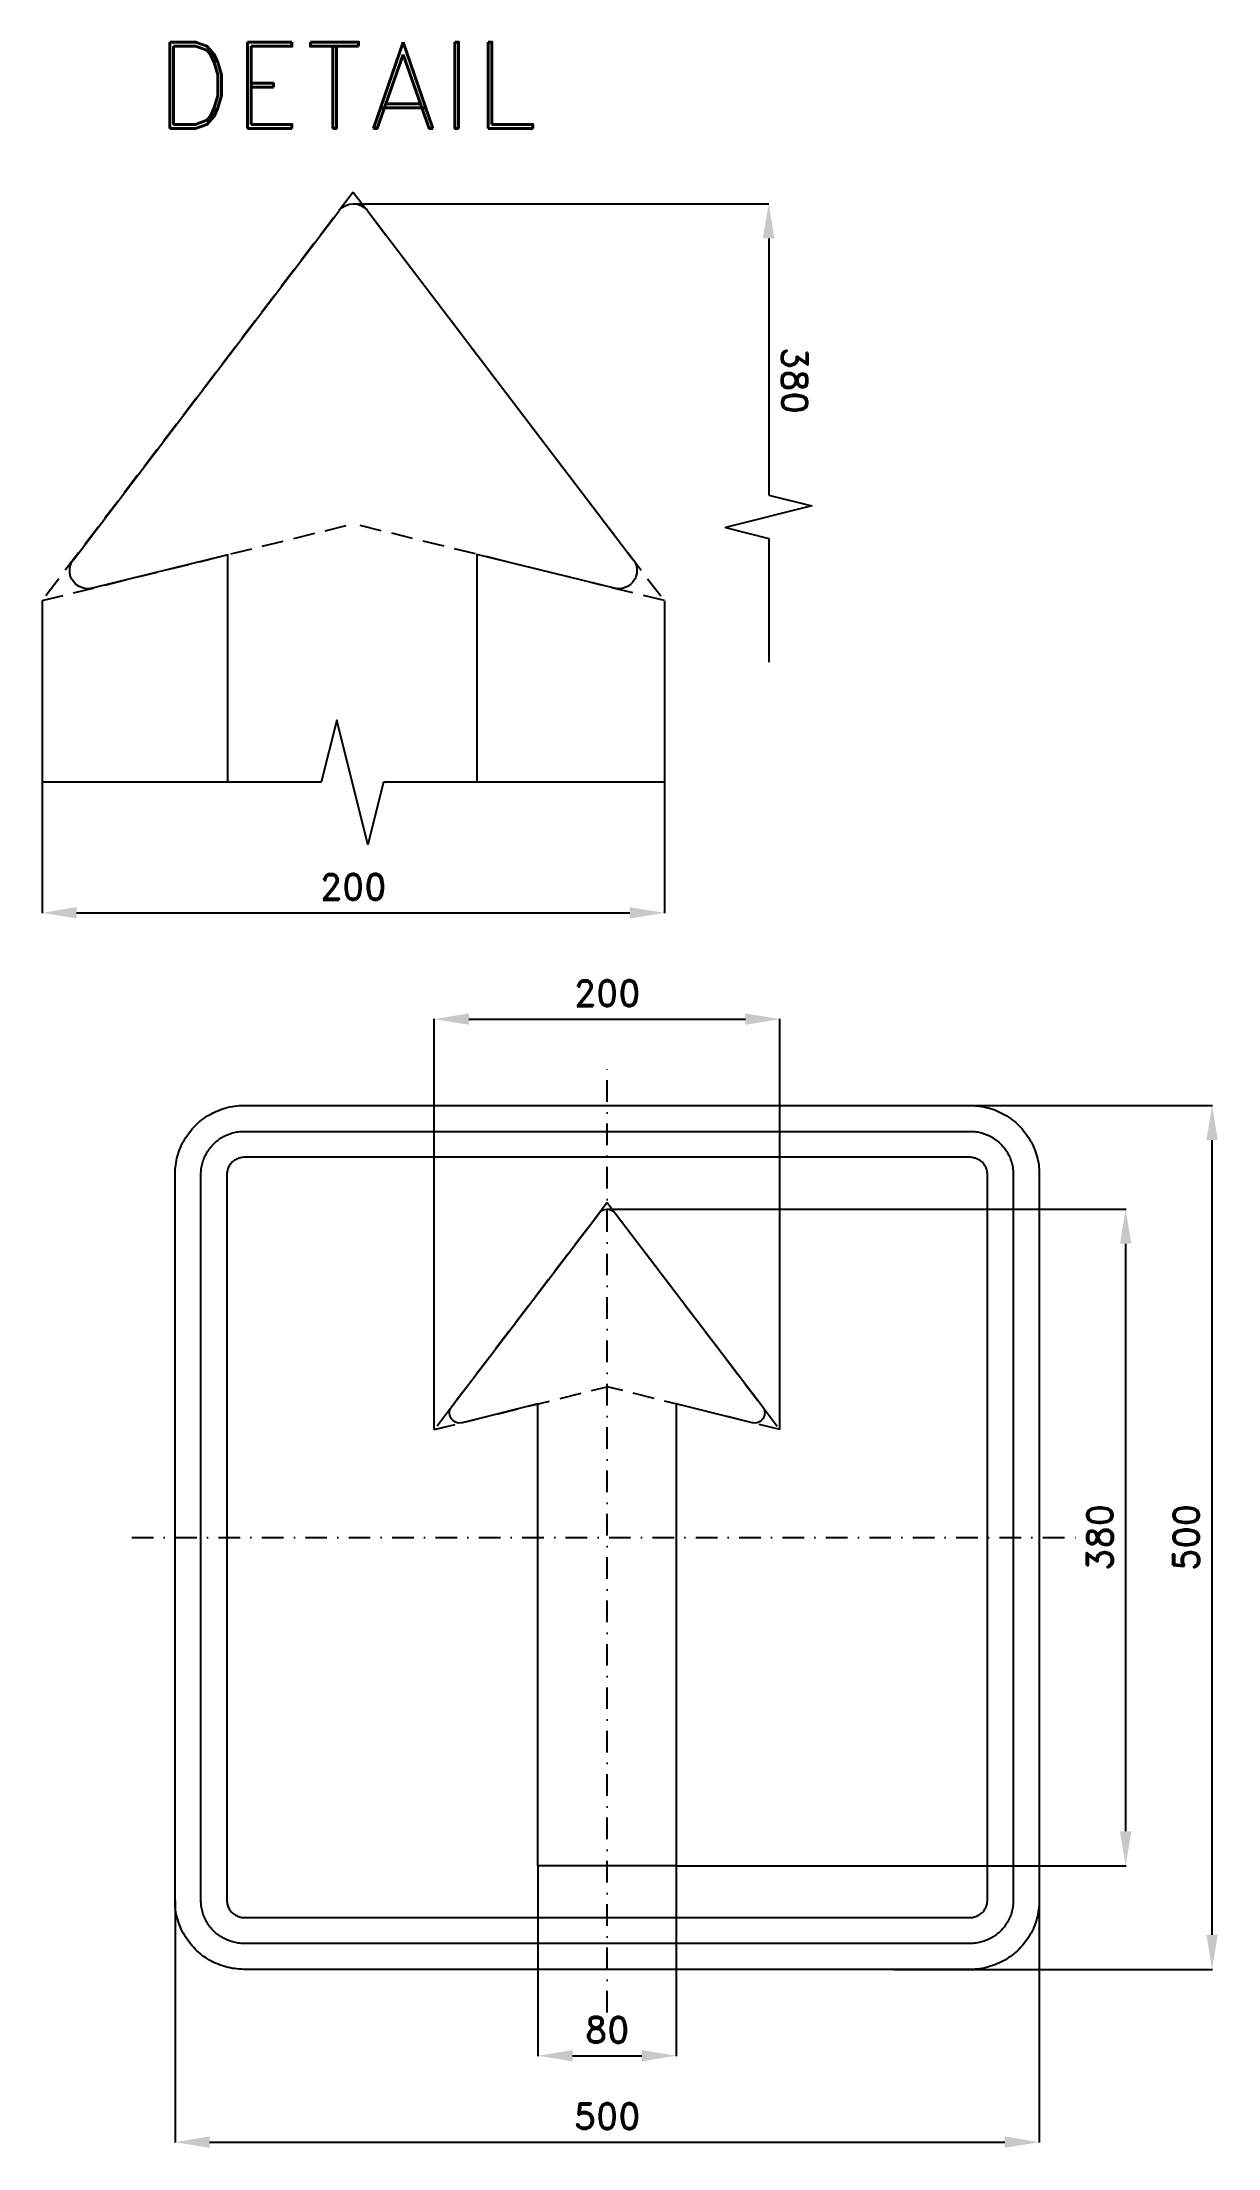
# Model space of a CAD drawing. Header units: millimetres. Extents: x -327 to 353, y -353 to 865.
import ezdxf

# ---------------------------------------------------------------- set-up
doc = ezdxf.new("R2010")
doc.units = ezdxf.units.MM
doc.header["$LTSCALE"] = 5
doc.linetypes.add('ČERCHOVANÁX2', pattern=[2, 1, -0.5, 0, -0.5])
doc.linetypes.add('ČÁRKOVANÁX2', pattern=[1.5, 1, -0.5])
for name, color, linetype in [('Kóty', 2, 'Continuous'), ('Rozpiska', 7, 'Continuous'), ('Značka', 7, 'Continuous')]:
    doc.layers.add(name, color=color, linetype=linetype)
doc.styles.get("Standard").update_dxf_attribs({"font": 'romand.shx', "height": 15})
doc.dimstyles.get("Standard").update_dxf_attribs({"dimtxt": 15, "dimasz": 20, "dimexe": 0.18, "dimexo": 0.0625, "dimgap": 7.5, "dimtad": 1, "dimdec": 0, "dimzin": 0, "dimdsep": 46, "dimtxsty": 'Standard', "dimcen": 0.09, "dimadec": 0, "dimazin": 0, "dimtfac": 1, "dimtdec": 0, "dimtofl": 0, "dimtmove": 0, "dimatfit": 3, "dimfxl": 1, "dimtolj": 1, "dimtzin": 0, "dimarcsym": 0})

# ---------------------------------------------------------------- blocks, each defined once
blk = doc.blocks.new('*D0')
at = {"layer": 'Defpoints', "color": 0, "transparency": 16777216}
for p in [(151.8, 250), (350, 250), (165.8, -250)]:
    blk.add_point(p, dxfattribs=at)
at = {"layer": 'Kóty', "color": 0, "lineweight": -2, "transparency": 16777216}
for p, q in [((151.9, 250), (350.2, 250)), ((350, -230), (350, 230)), ((165.9, -250), (350.2, -250))]:
    blk.add_line(p, q, dxfattribs=at)
at = {"layer": 'Kóty', "color": 0, "transparency": 16777216}
for points in [[(346.7, 230), (353.3, 230), (350, 250)], [(346.7, -230), (353.3, -230), (350, -250)]]:
    blk.add_solid(points, dxfattribs=at)
at = {"layer": 'Kóty', "color": 0, "transparency": 16777216, "insert": (335, 0), "char_height": 15, "attachment_point": 5, "rotation": 90}
blk.add_mtext('\\A1;500', dxfattribs=at)
blk = doc.blocks.new('*D1')
at = {"layer": 'Defpoints', "color": 0, "transparency": 16777216}
for p in [(250, -192.5), (-250, -210), (250, -350)]:
    blk.add_point(p, dxfattribs=at)
at = {"layer": 'Kóty', "color": 0, "lineweight": -2, "transparency": 16777216}
for p, q in [((250, -192.6), (250, -350.2)), ((-250, -210.1), (-250, -350.2)), ((-230, -350), (230, -350))]:
    blk.add_line(p, q, dxfattribs=at)
at = {"layer": 'Kóty', "color": 0, "transparency": 16777216}
for points in [[(-230, -346.7), (-230, -353.3), (-250, -350)], [(230, -346.7), (230, -353.3), (250, -350)]]:
    blk.add_solid(points, dxfattribs=at)
at = {"layer": 'Kóty', "color": 0, "transparency": 16777216, "insert": (0, -335), "char_height": 15, "attachment_point": 5}
blk.add_mtext('\\A1;500', dxfattribs=at)
blk = doc.blocks.new('*D2')
at = {"layer": 'Defpoints', "color": 0, "transparency": 16777216}
for p in [(-40, -190), (40, -190), (40, -300)]:
    blk.add_point(p, dxfattribs=at)
at = {"layer": 'Kóty', "color": 0, "lineweight": -2, "transparency": 16777216}
for p, q in [((-40, -190.1), (-40, -300.2)), ((40, -190.1), (40, -300.2)), ((-20, -300), (20, -300))]:
    blk.add_line(p, q, dxfattribs=at)
at = {"layer": 'Kóty', "color": 0, "transparency": 16777216}
for points in [[(-20, -296.7), (-20, -303.3), (-40, -300)], [(20, -296.7), (20, -303.3), (40, -300)]]:
    blk.add_solid(points, dxfattribs=at)
at = {"layer": 'Kóty', "color": 0, "transparency": 16777216, "insert": (0, -285), "char_height": 15, "attachment_point": 5}
blk.add_mtext('\\A1;80', dxfattribs=at)
blk = doc.blocks.new('*D3')
at = {"layer": 'Defpoints', "color": 0, "transparency": 16777216}
for p in [(0, 190), (300, 190), (40, -190.1)]:
    blk.add_point(p, dxfattribs=at)
at = {"layer": 'Kóty', "color": 0, "lineweight": -2, "transparency": 16777216}
for p, q in [((0.1, 190), (300.2, 190)), ((300, -170.1), (300, 170)), ((40.1, -190.1), (300.2, -190.1))]:
    blk.add_line(p, q, dxfattribs=at)
at = {"layer": 'Kóty', "color": 0, "transparency": 16777216}
for points in [[(296.7, 170), (303.3, 170), (300, 190)], [(296.7, -170.1), (303.3, -170.1), (300, -190.1)]]:
    blk.add_solid(points, dxfattribs=at)
at = {"layer": 'Kóty', "color": 0, "transparency": 16777216, "insert": (285, 0), "char_height": 15, "attachment_point": 5, "rotation": 90}
blk.add_mtext('\\A1;380', dxfattribs=at)
blk = doc.blocks.new('*D6')
at = {"layer": 'Defpoints', "color": 0, "transparency": 16777216}
for p in [(100, 300), (-100, 62.4), (100, 62.4)]:
    blk.add_point(p, dxfattribs=at)
at = {"layer": 'Kóty', "color": 0, "lineweight": -2, "transparency": 16777216}
for p, q in [((-100, 62.5), (-100, 300.2)), ((-80, 300), (80, 300)), ((100, 62.5), (100, 300.2))]:
    blk.add_line(p, q, dxfattribs=at)
at = {"layer": 'Kóty', "color": 0, "transparency": 16777216}
for points in [[(-80, 303.3), (-80, 296.7), (-100, 300)], [(80, 303.3), (80, 296.7), (100, 300)]]:
    blk.add_solid(points, dxfattribs=at)
at = {"layer": 'Kóty', "color": 0, "transparency": 16777216, "insert": (0, 315), "char_height": 15, "attachment_point": 5}
blk.add_mtext('\\A1;200', dxfattribs=at)

msp = doc.modelspace()

# ---------------------------------------------------------------- linework, layer by layer
at = {"layer": 'Kóty'}
for p, q in [((-146.9, 771.9), (93.5, 771.9)), ((93.5, 751.9), (93.5, 603.2)), ((93.5, 578.2), (93.5, 506.5)), ((-326.9, 542.1), (-326.9, 361.3)), ((33.1, 542.1), (33.1, 361.3)), ((-306.9, 361.5), (13.1, 361.5))]:
    msp.add_line(p, q, dxfattribs=at)
msp.add_lwpolyline([(93.5, 603.2), (118.5, 597), (68.5, 584.5), (93.5, 578.2)], dxfattribs=at)
for points in [[(96.8, 751.9), (90.1, 751.9), (93.5, 771.9)], [(-306.9, 364.8), (-306.9, 358.2), (-326.9, 361.5)], [(13.1, 364.8), (13.1, 358.2), (33.1, 361.5)]]:
    msp.add_solid(points, dxfattribs=at)
at = {"layer": 'Značka', "color": 6, "linetype": 'ČÁRKOVANÁX2', "ltscale": 2.5}
for p, q in [((-146.9, 778.7), (-326.9, 542.2)), ((-146.9, 778.7), (33.1, 542.2)), ((-326.9, 542.2), (-146.9, 586.7)), ((33.1, 542.2), (-146.9, 586.7)), ((0, 193.8), (-100, 62.4)), ((0, 193.8), (100, 62.4)), ((-100, 62.4), (0, 87.2)), ((100, 62.4), (0, 87.2))]:
    msp.add_line(p, q, dxfattribs=at)
at = {"layer": 'Značka', "color": 7}
for p, q in [((-165.4, 437.1), (-326.9, 437.1)), ((33.1, 437.1), (-129.4, 437.1))]:
    msp.add_line(p, q, dxfattribs=at)
at = {"layer": 'Značka', "color": 5}
for points in [[(-219.4, 437.1), (-219.4, 568.8), (-297.9, 549.4), (-298.4, 549.3), (-298.9, 549.2), (-301, 549.1), (-303, 549.4), (-305.5, 550.3), (-307.5, 551.8), (-309.2, 553.8, -0.065232), (-310.4, 556.1, -0.064842), (-310.9, 558.6, -0.063643), (-310.8, 561.2, -0.052725), (-310.3, 563.2, -0.057385), (-309.4, 565.1), (-309.1, 565.5), (-308.8, 565.9), (-155.2, 767.7), (-154.9, 768.1), (-154.6, 768.5), (-153.2, 769.8), (-151.5, 770.8), (-149.3, 771.6), (-146.9, 771.9), (-144.5, 771.6), (-142.2, 770.8), (-140.5, 769.8), (-139.1, 768.5), (-138.8, 768.1), (-138.5, 767.7), (15.1, 565.9), (15.4, 565.5), (15.7, 565.1, -0.052546), (16.6, 563.2, -0.052648), (17.1, 561.2, -0.065479), (17.2, 558.6, -0.065458), (16.6, 556.1, -0.065309), (15.5, 553.8, -0.06525), (13.8, 551.8), (11.7, 550.3), (9.3, 549.4), (7.3, 549.1), (5.2, 549.2), (4.7, 549.3), (4.2, 549.4), (-75.4, 569), (-75.4, 437.1)], [(-210, -250), (-210.2, -250), (-210.3, -250, -0.032179), (-215.5, -249.6, -0.035442), (-220.6, -248.6, -0.03627), (-225.5, -246.9, -0.034421), (-230.1, -244.6, -0.033723), (-234.4, -241.7, -0.034086), (-238.3, -238.3, -0.03421), (-241.7, -234.4, -0.03423), (-244.6, -230.1, -0.034042), (-246.9, -225.5, -0.033412), (-248.6, -220.6, -0.034127), (-249.7, -215.5, -0.036744), (-250, -210.3), (-250, -210.2), (-250, -210), (-250, 210), (-250, 210.2), (-250, 210.3, -0.032179), (-249.6, 215.5, -0.035444), (-248.6, 220.6, -0.036265), (-246.9, 225.5, -0.034417), (-244.6, 230.1, -0.033718), (-241.7, 234.4, -0.03408), (-238.3, 238.3, -0.034213), (-234.4, 241.7, -0.034222), (-230.1, 244.6, -0.034048), (-225.5, 246.9, -0.033405), (-220.6, 248.6, -0.034129), (-215.5, 249.7, -0.036741), (-210.3, 250), (-210.2, 250), (-210, 250), (210, 250), (210.2, 250), (210.3, 250, -0.032179), (215.5, 249.6, -0.035443), (220.6, 248.6, -0.036259), (225.5, 246.9, -0.034409), (230.1, 244.6, -0.033719), (234.4, 241.7, -0.034073), (238.3, 238.3, -0.034214), (241.7, 234.4, -0.034226), (244.6, 230.1, -0.03405), (246.9, 225.5, -0.033407), (248.6, 220.6, -0.034128), (249.7, 215.5, -0.036741), (250, 210.3), (250, 210.2), (250, 210), (250, -210), (250, -210.2), (250, -210.3, -0.032179), (249.6, -215.5, -0.035442), (248.6, -220.6, -0.036259), (246.9, -225.5, -0.034412), (244.6, -230.1, -0.033722), (241.7, -234.4, -0.034079), (238.3, -238.3, -0.034208), (234.4, -241.7, -0.034233), (230.1, -244.6, -0.034047), (225.5, -246.9, -0.033418), (220.6, -248.6, -0.034128), (215.5, -249.7, -0.036747), (210.3, -250), (210.2, -250), (210, -250), (-210, -250)], [(-210, -235), (-210.1, -235), (-210.2, -235, -0.032179), (-213.4, -234.8, -0.035442), (-216.6, -234.1, -0.036263), (-219.7, -233.1, -0.034415), (-222.6, -231.6, -0.033719), (-225.3, -229.8, -0.034085), (-227.7, -227.7, -0.034205), (-229.8, -225.3, -0.034229), (-231.6, -222.6, -0.034047), (-233.1, -219.7, -0.033413), (-234.1, -216.6, -0.034127), (-234.8, -213.4, -0.036746), (-235, -210.2), (-235, -210.1), (-235, -210), (-235, 210), (-235, 210.1), (-235, 210.2, -0.032179), (-234.8, 213.4, -0.035448), (-234.1, 216.6, -0.036268), (-233.1, 219.7, -0.034412), (-231.6, 222.6, -0.033722), (-229.8, 225.3, -0.034096), (-227.7, 227.7, -0.034188), (-225.3, 229.8, -0.034226), (-222.6, 231.6, -0.034026), (-219.7, 233.1, -0.033407), (-216.6, 234.1, -0.034138), (-213.4, 234.8, -0.036736), (-210.2, 235), (-210.1, 235), (-210, 235), (210, 235), (210.1, 235), (210.2, 235, -0.032198), (213.4, 234.8, -0.035437), (216.6, 234.1, -0.036248), (219.7, 233.1, -0.0344), (222.6, 231.6, -0.033726), (225.3, 229.8, -0.03409), (227.7, 227.7, -0.034192), (229.8, 225.3, -0.034225), (231.6, 222.6, -0.034034), (233.1, 219.7, -0.033413), (234.1, 216.6, -0.034141), (234.8, 213.4, -0.036734), (235, 210.2), (235, 210.1), (235, 210), (235, -210), (235, -210.1), (235, -210.2, -0.032198), (234.8, -213.4, -0.035432), (234.1, -216.6, -0.036246), (233.1, -219.7, -0.034408), (231.6, -222.6, -0.033723), (229.8, -225.3, -0.034081), (227.7, -227.7, -0.034214), (225.3, -229.8, -0.034229), (222.6, -231.6, -0.034047), (219.7, -233.1, -0.033418), (216.6, -234.1, -0.034127), (213.4, -234.8, -0.036739), (210.2, -235), (210.1, -235), (210, -235), (-210, -235)], [(-210, -220), (210, -220), (210, -220), (210.1, -220, 0.032183), (211.4, -219.9, 0.035447), (212.6, -219.6, 0.036274), (213.9, -219.2, 0.034414), (215, -218.6, 0.033745), (216.1, -217.9, 0.034097), (217.1, -217.1, 0.034187), (217.9, -216.1, 0.034206), (218.6, -215, 0.034029), (219.2, -213.9, 0.033462), (219.6, -212.6, 0.034127), (219.9, -211.4, 0.036765), (220, -210.1), (220, -210), (220, -210), (220, 210), (220, 210), (220, 210.1, 0.032183), (219.9, 211.4, 0.035493), (219.6, 212.6, 0.036297), (219.2, 213.9, 0.034425), (218.6, 215, 0.033754), (217.9, 216.1, 0.034097), (217.1, 217.1, 0.034211), (216.1, 217.9, 0.03418), (215, 218.6, 0.034014), (213.9, 219.2, 0.03347), (212.6, 219.6, 0.034124), (211.4, 219.9, 0.036764), (210.1, 220), (210, 220), (210, 220), (-210, 220), (-210, 220), (-210.1, 220), (-211.4, 219.9), (-212.6, 219.6, 0.036281), (-213.9, 219.2, 0.03442), (-215, 218.6, 0.033728), (-216.1, 217.9, 0.034077), (-217.1, 217.1, 0.034234), (-217.9, 216.1, 0.034204), (-218.6, 215, 0.034029), (-219.2, 213.9, 0.03342), (-219.6, 212.6, 0.034118), (-219.9, 211.4, 0.03674), (-220, 210.1), (-220, 210), (-220, 210), (-220, -210), (-220, -210), (-220, -210.1, 0.032174), (-219.9, -211.4, 0.035443), (-219.6, -212.6, 0.036265), (-219.2, -213.9, 0.034414), (-218.6, -215, 0.033719), (-217.9, -216.1, 0.034082), (-217.1, -217.1, 0.034218), (-216.1, -217.9, 0.034226), (-215, -218.6, 0.03405), (-213.9, -219.2, 0.033407), (-212.6, -219.6, 0.034128), (-211.4, -219.9, 0.036741), (-210.1, -220), (-210, -220), (-210, -220)]]:
    msp.add_lwpolyline(points, format="xyb", dxfattribs=at)
at = {"layer": 'Značka', "color": 7}
msp.add_lwpolyline([(-129.4, 437.1), (-138.4, 401.1), (-156.4, 473.1), (-165.4, 437.1)], dxfattribs=at)
at = {"layer": 'Značka', "color": 6, "linetype": 'ČERCHOVANÁX2', "ltscale": 2.5}
for points in [[(0, -275), (0, 275)], [(-275, 0), (275, 0)]]:
    msp.add_lwpolyline(points, dxfattribs=at)
at = {"layer": 'Značka', "color": 5}
msp.add_lwpolyline([(90.8, 70.1, -0.065309), (90.2, 68.8, -0.06525), (89.3, 67.8), (88.1, 66.9), (86.8, 66.4), (85.6, 66.2), (84.5, 66.3), (84.2, 66.3), (83.9, 66.4), (40, 77.3), (40, -190), (-40, -190), (-40, 77.3), (-83.9, 66.4), (-84.2, 66.3), (-84.5, 66.3), (-85.6, 66.2), (-86.8, 66.4), (-88.1, 66.9), (-89.3, 67.8), (-90.2, 68.8, -0.065232), (-90.8, 70.1, -0.064842), (-91.1, 71.5, -0.063643), (-91.1, 73, -0.052726), (-90.8, 74.1, -0.057385), (-90.3, 75.1), (-90.1, 75.4), (-90, 75.6), (-4.6, 187.7), (-4.5, 187.9), (-4.3, 188.1), (-3.5, 188.8), (-2.6, 189.4), (-1.3, 189.8), (0, 190), (1.3, 189.8), (2.6, 189.4), (3.5, 188.8), (4.3, 188.1), (4.5, 187.9), (4.6, 187.7), (90, 75.6), (90.1, 75.4), (90.3, 75.1, -0.052546), (90.8, 74.1, -0.052648), (91.1, 73, -0.065479), (91.1, 71.5, -0.065458)], format="xyb", close=True, dxfattribs=at)

# ---------------------------------------------------------------- texts
at = {"layer": 'Kóty', "insert": (108.5, 669.6), "char_height": 15, "attachment_point": 5, "rotation": 270}
msp.add_mtext('\\A1;380', dxfattribs=at)
at = {"layer": 'Kóty', "insert": (-146.9, 376.5), "char_height": 15, "attachment_point": 5}
msp.add_mtext('\\A1;200', dxfattribs=at)
at = {"layer": 'Rozpiska', "color": 7, "insert": (-294.9, 865.5), "char_height": 50, "attachment_point": 1}
msp.add_mtext_dynamic_manual_height_columns('\\pi33.278;DETAIL', width=299.889, gutter_width=100, heights=[0], dxfattribs=at)

# ---------------------------------------------------------------- dimensions: what is measured, and where the dimension line sits
at = {"layer": 'Kóty'}
for base, p1, p2, picture, middle in [((100, 300), (-100, 62.4), (100, 62.4), '*D6', (0, 315)), ((250, -350), (-250, -210), (250, -192.5), '*D1', (0, -335)), ((40, -300), (-40, -190), (40, -190), '*D2', (0, -285))]:
    dim = msp.add_linear_dim(base=base, p1=p1, p2=p2, dimstyle='Standard', dxfattribs=at)
    dim.commit()
    dim.dimension.update_dxf_attribs({"geometry": picture, "text_midpoint": middle})
for base, p1, p2, picture, middle in [((350, 250), (165.8, -250), (151.8, 250), '*D0', (335, 0)), ((300, 190), (40, -190.1), (0, 190), '*D3', (285, 0))]:
    dim = msp.add_linear_dim(base=base, p1=p1, p2=p2, angle=90, dimstyle='Standard', dxfattribs=at)
    dim.commit()
    dim.dimension.update_dxf_attribs({"geometry": picture, "text_midpoint": middle})

doc.saveas('drawing.dxf')
